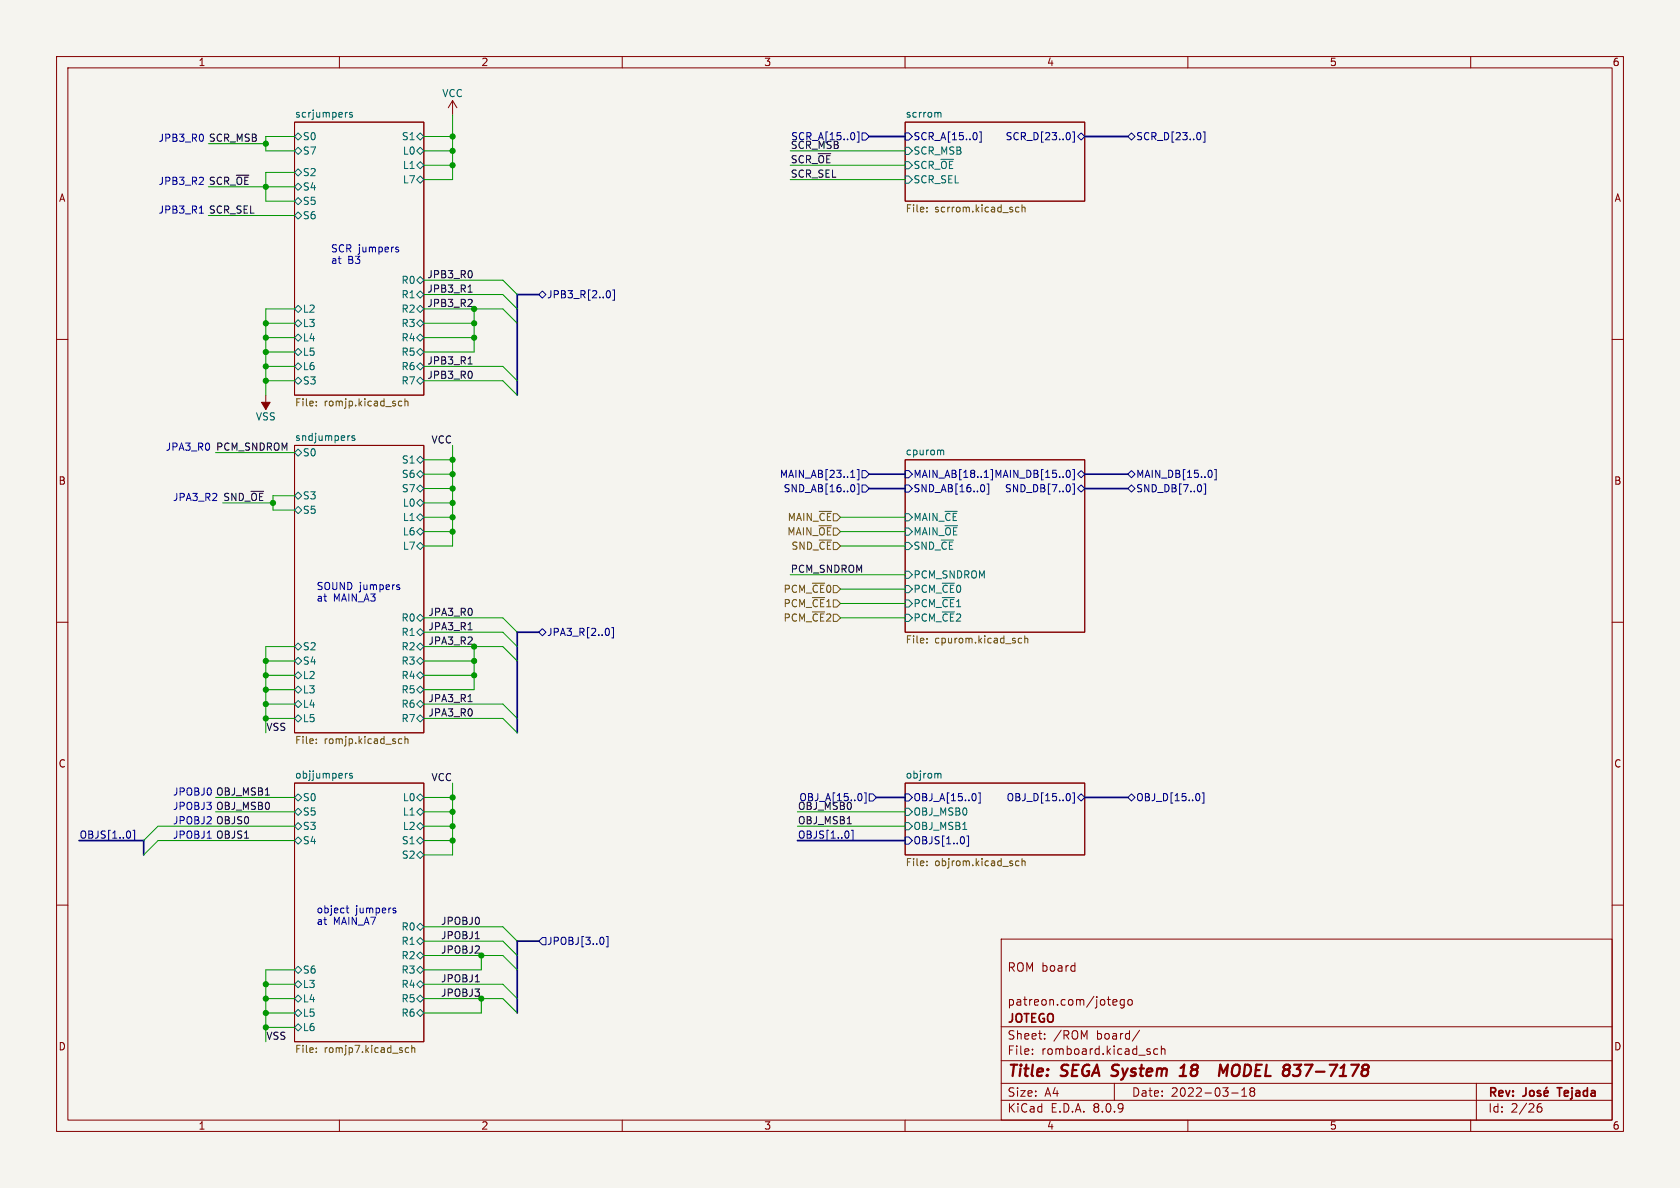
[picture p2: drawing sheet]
<svg xmlns="http://www.w3.org/2000/svg" width="297mm" height="210mm" viewBox="0 0 297 210" stroke-linecap="round" stroke-linejoin="round" font-family="sans-serif">
<defs><g id="words">
<g font-size="2.8" fill="#840000">
<text x="178" y="190.9">Title:</text>
<text x="187.7" y="190.9">SEGA System</text>
<text x="210.3" y="190.9">18</text>
<text x="218.8" y="190.9">MODEL</text>
<text x="230.9" y="190.9">837-7178</text>
</g>
<g font-size="2.1" fill="#840000">
<text x="178" y="172">ROM board</text>
<text x="178" y="178">patreon.com/jotego</text>
<text x="178" y="184">Sheet:</text>
<text x="178" y="181.2">JOTEGO</text>
<text x="186.2" y="184">/ROM</text>
<text x="193.9" y="184">board/</text>
<text x="178" y="186.7">File:</text>
<text x="184.1" y="186.7">romboard.kicad_sch</text>
<text x="178" y="196.9">KiCad</text>
<text x="178" y="194.1">Size:</text>
<text x="184.7" y="194.1">A4</text>
<text x="185.7" y="196.9">E.D.A.</text>
<text x="193.3" y="196.9">8.0.9</text>
<text x="200" y="194.1">Date:</text>
<text x="207" y="194.1">2022-03-18</text>
<text x="263" y="194.3">Rev:</text>
<text x="263" y="196.9">Id:</text>
<text x="267.1" y="196.9">2/26</text>
<text x="276.1" y="194.3">Tejada</text>
</g>
<g font-size="1.8" fill="#840000">
<text x="35" y="11.9">1</text>
<text x="85" y="11.9">2</text>
<text x="135" y="11.9">3</text>
<text x="185" y="11.9">4</text>
<text x="235" y="11.9">5</text>
<text x="285" y="11.9">6</text>
<text x="10.3" y="35.9">A</text>
<text x="285.3" y="35.9">A</text>
<text x="10.3" y="85.9">B</text>
<text x="285.3" y="85.9">B</text>
<text x="10.3" y="135.9">C</text>
<text x="285.3" y="135.9">C</text>
<text x="10.3" y="185.9">D</text>
<text x="285.3" y="185.9">D</text>
<text x="35" y="199.9">1</text>
<text x="85" y="199.9">2</text>
<text x="135" y="199.9">3</text>
<text x="185" y="199.9">4</text>
<text x="235" y="199.9">5</text>
<text x="285" y="199.9">6</text>
</g>
<g font-size="1.8" fill="#006464">
<text x="78.1" y="17.4">VCC</text>
<text x="52.1" y="20.9">scrjumpers</text>
<text x="160" y="20.9">scrrom</text>
<text x="53.4" y="25">S0</text>
<text x="53.4" y="27.5">S7</text>
<text x="70.9" y="25">S1</text>
<text x="71.1" y="27.5">L0</text>
<text x="161.4" y="27.5">SCR_MSB</text>
<text x="53.4" y="31.3">S2</text>
<text x="53.4" y="33.9">S4</text>
<text x="71.1" y="30.1">L1</text>
<text x="71.1" y="32.6">L7</text>
<text x="161.4" y="30.1">SCR_~{OE}</text>
<text x="161.4" y="32.6">SCR_SEL</text>
<text x="53.4" y="36.4">S5</text>
<text x="53.4" y="39">S6</text>
<text x="70.9" y="50.4">R0</text>
<text x="70.9" y="52.9">R1</text>
<text x="53.4" y="58">L3</text>
<text x="53.4" y="55.5">L2</text>
<text x="70.9" y="55.5">R2</text>
<text x="70.9" y="58">R3</text>
<text x="53.4" y="60.6">L4</text>
<text x="53.4" y="63.1">L5</text>
<text x="53.4" y="65.6">L6</text>
<text x="70.9" y="60.6">R4</text>
<text x="70.9" y="63.1">R5</text>
<text x="70.9" y="65.6">R6</text>
<text x="53.4" y="68.2">S3</text>
<text x="70.9" y="68.2">R7</text>
<text x="45.1" y="74.5">VSS</text>
<text x="52.1" y="78">sndjumpers</text>
<text x="53.4" y="80.9">S0</text>
<text x="70.9" y="82.1">S1</text>
<text x="160" y="80.6">cpurom</text>
<text x="53.4" y="88.5">S3</text>
<text x="70.9" y="84.7">S6</text>
<text x="70.9" y="87.2">S7</text>
<text x="71.1" y="89.8">L0</text>
<text x="53.4" y="91">S5</text>
<text x="71.1" y="92.3">L1</text>
<text x="71.1" y="94.8">L6</text>
<text x="161.4" y="94.8">MAIN_~{OE}</text>
<text x="161.4" y="92.3">MAIN_~{CE}</text>
<text x="71.1" y="97.4">L7</text>
<text x="161.4" y="97.4">SND_~{CE}</text>
<text x="161.4" y="102.5">PCM_SNDROM</text>
<text x="161.4" y="105">PCM_~{CE}0</text>
<text x="161.4" y="107.5">PCM_~{CE}1</text>
<text x="70.9" y="110.1">R0</text>
<text x="70.9" y="112.6">R1</text>
<text x="161.4" y="110.1">PCM_~{CE}2</text>
<text x="53.4" y="115.2">S2</text>
<text x="53.4" y="117.7">S4</text>
<text x="70.9" y="115.2">R2</text>
<text x="70.9" y="117.7">R3</text>
<text x="53.4" y="120.2">L2</text>
<text x="53.4" y="122.8">L3</text>
<text x="53.4" y="125.3">L4</text>
<text x="70.9" y="120.2">R4</text>
<text x="70.9" y="122.8">R5</text>
<text x="70.9" y="125.3">R6</text>
<text x="53.4" y="127.9">L5</text>
<text x="70.9" y="127.9">R7</text>
<text x="52.1" y="137.7">objjumpers</text>
<text x="160" y="137.7">objrom</text>
<text x="53.4" y="141.8">S0</text>
<text x="71.1" y="141.8">L0</text>
<text x="53.4" y="146.9">S3</text>
<text x="53.4" y="149.5">S4</text>
<text x="53.4" y="144.4">S5</text>
<text x="70.9" y="149.5">S1</text>
<text x="71.1" y="144.4">L1</text>
<text x="71.1" y="146.9">L2</text>
<text x="161.4" y="146.9">OBJ_MSB1</text>
<text x="161.4" y="144.4">OBJ_MSB0</text>
<text x="70.9" y="152">S2</text>
<text x="70.9" y="164.7">R0</text>
<text x="70.9" y="167.2">R1</text>
<text x="53.4" y="172.3">S6</text>
<text x="70.9" y="169.8">R2</text>
<text x="70.9" y="172.3">R3</text>
<text x="53.4" y="174.9">L3</text>
<text x="53.4" y="177.4">L4</text>
<text x="53.4" y="179.9">L5</text>
<text x="70.9" y="174.9">R4</text>
<text x="70.9" y="177.4">R5</text>
<text x="70.9" y="179.9">R6</text>
<text x="53.4" y="182.5">L6</text>
</g>
<g font-size="1.8" fill="#0000c2">
<text x="27.9" y="25.2">JPB3_R0</text>
<text x="27.9" y="32.8">JPB3_R2</text>
<text x="27.9" y="37.9">JPB3_R1</text>
<text x="58.4" y="44.7">SCR jumpers</text>
<text x="58.4" y="46.7">at</text>
<text x="61.5" y="46.7">B3</text>
<text x="29.2" y="79.8">JPA3_R0</text>
<text x="30.5" y="88.7">JPA3_R2</text>
<text x="55.9" y="104.4">SOUND</text>
<text x="55.9" y="106.4">at</text>
<text x="58.9" y="106.4">MAIN_A3</text>
<text x="63.5" y="104.4">jumpers</text>
<text x="30.5" y="140.7">JPOBJ0 OBJ_MSB1</text>
<text x="30.5" y="143.3">JPOBJ3 OBJ_MSB0</text>
<text x="30.5" y="148.3">JPOBJ1 OBJS1</text>
<text x="30.5" y="145.8">JPOBJ2 OBJS0</text>
<text x="55.9" y="161.5">object</text>
<text x="62.9" y="161.5">jumpers</text>
<text x="55.9" y="163.6">at</text>
<text x="58.9" y="163.6">MAIN_A7</text>
</g>
<g font-size="1.8" fill="#0f0f0f">
<text x="36.8" y="25.1">SCR_MSB</text>
<text x="139.7" y="28.9">SCR_~{OE}</text>
<text x="139.7" y="26.4">SCR_MSB</text>
<text x="36.8" y="32.8">SCR_~{OE}</text>
<text x="139.7" y="31.5">SCR_SEL</text>
<text x="36.8" y="37.8">SCR_SEL</text>
<text x="75.5" y="49.3">JPB3_R0</text>
<text x="75.5" y="51.8">JPB3_R1</text>
<text x="75.5" y="54.3">JPB3_R2</text>
<text x="75.5" y="64.5">JPB3_R1</text>
<text x="75.5" y="67">JPB3_R0</text>
<text x="38.1" y="79.7">PCM_SNDROM</text>
<text x="76.2" y="78.5">VCC</text>
<text x="139.7" y="101.3">PCM_SNDROM</text>
<text x="75.6" y="109">JPA3_R0</text>
<text x="75.6" y="111.5">JPA3_R1</text>
<text x="75.6" y="114">JPA3_R2</text>
<text x="75.6" y="124.2">JPA3_R1</text>
<text x="47" y="129.3">VSS</text>
<text x="75.6" y="126.7">JPA3_R0</text>
<text x="76.2" y="138.2">VCC</text>
<text x="141" y="143.2">OBJ_MSB0</text>
<text x="141" y="145.8">OBJ_MSB1</text>
<text x="77.9" y="166.1">JPOBJ1</text>
<text x="77.9" y="163.6">JPOBJ0</text>
<text x="77.9" y="168.6">JPOBJ2</text>
<text x="77.9" y="173.7">JPOBJ1</text>
<text x="77.9" y="176.3">JPOBJ3</text>
<text x="47" y="183.9">VSS</text>
</g>
<g font-size="1.8" fill="#000084">
<text x="139.8" y="25">SCR_A[15..0]</text>
<text x="161.4" y="25">SCR_A[15..0]</text>
<text x="177.7" y="25">SCR_D[23..0]</text>
<text x="200.8" y="25">SCR_D[23..0]</text>
<text x="96.6" y="52.9">JPB3_R[2..0]</text>
<text x="137.8" y="84.7">MAIN_AB[23..1]</text>
<text x="138.4" y="87.2">SND_AB[16..0]</text>
<text x="161.4" y="87.2">SND_AB[16..0]</text>
<text x="161.4" y="84.7">MAIN_AB[18..1]</text>
<text x="175.7" y="84.7">MAIN_DB[15..0]</text>
<text x="177.6" y="87.2">SND_DB[7..0]</text>
<text x="200.8" y="87.2">SND_DB[7..0]</text>
<text x="200.8" y="84.7">MAIN_DB[15..0]</text>
<text x="96.6" y="112.6">JPA3_R[2..0]</text>
<text x="141.2" y="141.8">OBJ_A[15..0]</text>
<text x="161.4" y="141.8">OBJ_A[15..0]</text>
<text x="177.9" y="141.8">OBJ_D[15..0]</text>
<text x="200.8" y="141.8">OBJ_D[15..0]</text>
<text x="14" y="148.3">OBJS[1..0]</text>
<text x="141" y="148.3">OBJS[1..0]</text>
<text x="161.4" y="149.5">OBJS[1..0]</text>
<text x="96.6" y="167.2">JPOBJ[3..0]</text>
</g>
<g font-size="1.8" fill="#725600">
<text x="160" y="37.9">File:</text>
<text x="165.2" y="37.9">scrrom.kicad_sch</text>
<text x="52.1" y="72.2">File:</text>
<text x="57.3" y="72.2">romjp.kicad_sch</text>
<text x="139.1" y="94.8">MAIN_~{OE}</text>
<text x="139.2" y="92.3">MAIN_~{CE}</text>
<text x="139.8" y="97.4">SND_~{CE}</text>
<text x="138.4" y="107.5">PCM_~{CE}1</text>
<text x="138.4" y="105">PCM_~{CE}0</text>
<text x="138.4" y="110.1">PCM_~{CE}2</text>
<text x="160" y="114.1">File:</text>
<text x="165.2" y="114.1">cpurom.kicad_sch</text>
<text x="52.1" y="131.9">File:</text>
<text x="57.3" y="131.9">romjp.kicad_sch</text>
<text x="160" y="153.4">File:</text>
<text x="165.2" y="153.4">objrom.kicad_sch</text>
<text x="52.1" y="186.5">File:</text>
<text x="57.3" y="186.5">romjp7.kicad_sch</text>
</g>
<text font-size="1.8" fill="#009600" x="39.4" y="88.6">SND_~{OE}</text>
</g></defs>
<path d="M0 0h297v210h-297z" fill="#f5f4ef" stroke="#f5f4ef" stroke-width=".18"/>
<g fill="none" stroke="#840000" stroke-width=".18">
<path d="M10 10h277v190h-277zM12 12h273v186h-273zM60 10v2M80 17.8l-.8 1.3M80 17.8v2.5M80 17.8l.8 1.3M110 10v2M160 10v2M210 10v2M260 10v2M52.1 21.6h22.8v48.3h-22.8zM160 21.6h31.8v14h-31.8z"/>
<path d="M10 60h2M47 69.9v2.5M52.1 78.7h22.8v50.8h-22.8zM285 60h2M160 81.3h31.8v30.5h-31.8zM10 110h2M285 110h2M52.1 138.4h22.8v45.8h-22.8zM160 138.4h31.8v12.7h-31.8zM10 160h2M177 166h108v32h-108zM196.7 177.2l.8-.1-.1-.3-.4-.1-.3 .2 .1 .7h.6"/>
<path d="M198.7 176.8l-.4-.1-.3 .3v.4l.2 .2h.5M198.7 176.7v1.2l-.2 .3-.4-.1M199.5 176.8l.4-.1 .3 .3v.4l-.3 .3-.4-.1-.1-.2v-.4zM285 160h2M60 198v2M110 198v2M160 198v2M177 194.5h108M177 191.5h108M177 187.5h108M177 181.5h108M182.5 186.3v.1"/>
<path d="M182.5 185.5v.1M184.7 183.6v.1M184.7 182.8v.1M197 191.5v3M201.5 182.1l-1.3 2M204.7 185.5l-.5-.1-.2 .3v.4l.1 .2h.6M205.3 185.5l.2-.1 .4 .1 .1 .9M205.3 184.9v1.5M210 198v2M217.7 193.2h1.2M219.5 193.8h.9M219.5 192.7l.5-.4v1.5"/>
<path d="M221.2 192.9l-.2 .3v.5l.2 .1 .5-.1 .1-.2-.1-.4-.2-.2M221.2 192.9l-.2-.2 .2-.4 .5 .1 .1 .2-.3 .3M221.2 192.9h.3M260 198v2M261 191.5v6.5M271.7 196l.3-.3h.5l.1 .3v.3l-.3 .3-.4-.1-.2-.2M272.5 195.1a.59 .59 0 0 0-.8 .6"/>
</g>
<path d="M269.8 192.3v1.1a.48 .48 0 0 1-.6 .4M270.6 192.9l.3-.1 .3 .3v.4l-.3 .3-.3-.1-.2-.2v-.4zM272.3 192.9l-.3-.1-.2 .2v.2l.5 .2v.3h-.5M273 193.3l.7-.2-.1-.2-.4-.1-.2 .2 .1 .7h.5M273.5 192.2l-.2 .2M275.3 192.3h.8" fill="none" stroke="#840000" stroke-width=".3"/>
<path d="M208.5 190.2h1.2M208.7 188.8l.7-.6-.3 2M215.5 190.2l.2-2 .5 1.4 .9-1.4-.3 2M218 188.5a1.5 1.5 0 0 0 0 1.6l.2 .1M228.8 188.2h1.2l-.7 .8M229.7 189.1l.2 .3-.2 .6" fill="none" stroke="#840000" stroke-width=".4"/>
<g fill="none" stroke="#006464" stroke-width=".18">
<path d="M61.4 19.9h-.2M62.3 19.9h-.3l-.2 .1v.2l.5 .2v.3h-.5M165.9 19.9h.4v.8M52.1 24.1l.6-.6 .6 .6-.6 .7zM52.1 30.5l.6-.7 .6 .7-.6 .6zM52.1 33l.6-.6 .6 .6-.6 .7zM52.1 35.6l.6-.7 .6 .7-.6 .6zM52.1 38.1l.6-.6 .6 .6-.6 .6zM52.1 26.7l.6-.7 .6 .7-.6 .6zM73.7 26.7l.6-.7 .6 .7-.6 .6zM73.7 29.2l.6-.6 .6 .6-.6 .6zM73.7 24.1l.6-.6 .6 .6-.6 .7z"/>
<path d="M74.3 31.1l.6 .7-.6 .6-.6-.6zM160 28.6h.7l.6 .6-.6 .6h-.7zM160 26h.7l.6 .7-.6 .6h-.7zM160 31.1h.7l.6 .7-.6 .6h-.7zM52.1 57.2l.6-.7 .6 .7-.6 .6zM52.1 59.7l.6-.6 .6 .6-.6 .6zM52.7 54l.6 .6-.6 .6-.6-.6zM73.7 49.5l.6-.6 .6 .6-.6 .7zM73.7 54.6l.6-.6 .6 .6-.6 .6zM73.7 57.2l.6-.7 .6 .7-.6 .6zM73.7 59.7l.6-.6 .6 .6-.6 .6zM74.3 51.4l.6 .7-.6 .6-.6-.6z"/>
<path d="M52.1 67.3l.6-.6 .6 .6-.6 .6zM52.1 62.2l.6-.6 .6 .6-.6 .7zM52.1 64.8l.6-.7 .6 .7-.6 .6zM61.7 77h.1M62.7 77.1l-.3-.1-.2 .2 .1 .2 .4 .1v.3h-.5M73.7 62.2l.6-.6 .6 .6-.6 .7zM73.7 64.8l.6-.7 .6 .7-.6 .6zM73.7 67.3l.6-.6 .6 .6-.6 .6zM166.3 79.6h.5v.8M52.1 80l.6-.6 .6 .6-.6 .6zM52.1 87.6l.6-.6 .6 .6-.6 .7zM52.1 90.2l.6-.7 .6 .7-.6 .6z"/>
<path d="M73.7 81.3l.6-.7 .6 .7-.6 .6zM73.7 83.8l.6-.6 .6 .6-.6 .7zM73.7 86.4l.6-.7 .6 .7-.6 .6zM73.7 88.9l.6-.6 .6 .6-.6 .6zM73.7 94l.6-.7 .6 .7-.6 .6zM73.7 96.5l.6-.6 .6 .6-.6 .7zM74.3 90.8l.6 .6-.6 .7-.6-.7zM160 93.3h.7l.6 .7-.6 .6h-.7zM160 95.9h.7l.6 .6-.6 .7h-.7zM160 90.8h.7l.6 .6-.6 .7h-.7zM52.1 114.3l.6-.6 .6 .6-.6 .6zM52.1 116.8l.6-.6 .6 .6-.6 .7z"/>
<path d="M52.1 119.4l.6-.7 .6 .7-.6 .6zM73.7 111.8l.6-.7 .6 .7-.6 .6zM73.7 114.3l.6-.6 .6 .6-.6 .6zM73.7 116.8l.6-.6 .6 .6-.6 .7zM73.7 119.4l.6-.7 .6 .7-.6 .6zM74.3 108.6l.6 .6-.6 .7-.6-.7zM160 101h.7l.6 .6-.6 .6h-.7zM160 103.5h.7l.6 .6-.6 .7h-.7zM160 108.6h.7l.6 .6-.6 .7h-.7zM160 106h.7l.6 .7-.6 .6h-.7zM52.1 121.9l.6-.6 .6 .6-.6 .7zM52.1 124.5l.6-.7 .6 .7-.6 .6z"/>
<path d="M52.1 127l.6-.6 .6 .6-.6 .6zM61.4 136.7l-.2 .1M62.3 136.8l-.3-.1-.2 .2v.2l.5 .1v.3h-.5M73.7 124.5l.6-.7 .6 .7-.6 .6zM73.7 127l.6-.6 .6 .6-.6 .6zM74.3 121.3l.6 .6-.6 .7-.6-.7zM165.9 136.8h.4v.8M52.1 141l.6-.7 .6 .7-.6 .6zM52.1 146.1l.6-.7 .6 .7-.6 .6zM52.1 148.6l.6-.6 .6 .6-.6 .6zM52.1 143.5l.6-.6 .6 .6-.6 .6zM73.7 148.6l.6-.6 .6 .6-.6 .6z"/>
<path d="M73.7 151.1l.6-.6 .6 .6-.6 .7zM73.7 141l.6-.7 .6 .7-.6 .6zM73.7 143.5l.6-.6 .6 .6-.6 .6zM73.7 146.1l.6-.7 .6 .7-.6 .6zM160 145.4h.7l.6 .7-.6 .6h-.7zM160 142.9h.7l.6 .6-.6 .6h-.7zM170.2 146.6h.7M52.1 171.5l.6-.7 .6 .7-.6 .6zM52.1 174l.6-.6 .6 .6-.6 .6zM52.1 176.5l.6-.6 .6 .6-.6 .7zM52.7 178.4l.6 .7-.6 .6-.6-.6zM73.7 163.8l.6-.6 .6 .6-.6 .7z"/>
<path d="M73.7 166.4l.6-.7 .6 .7-.6 .6zM73.7 168.9l.6-.6 .6 .6-.6 .6zM73.7 171.5l.6-.7 .6 .7-.6 .6zM73.7 174l.6-.6 .6 .6-.6 .6zM73.7 176.5l.6-.6 .6 .6-.6 .7zM74.3 178.4l.6 .7-.6 .6-.6-.6zM52.1 181.6l.6-.6 .6 .6-.6 .6z"/>
</g>
<g fill="none" stroke="#000084" stroke-width=".18">
<path d="M151 23.7v.8M151.5 23.3h.3v1.8h-.3M152.4 23.5h.6l.7 .6-.7 .7h-.6zM160 23.5h.7l.6 .6-.6 .7h-.7zM172.7 23.7v.8M173.2 23.3h.3v1.8h-.3M189.1 23.6l.1 .3-.1 .7M189.6 23.3h.3v1.8h-.3M190.5 24.1l.6-.6 .7 .6-.7 .7zM199.4 24.1l.6-.6 .7 .6-.7 .7zM212.2 23.6l.1 .3-.1 .7M212.7 23.3h.3v1.8h-.3"/>
<path d="M95.9 51.4l.6 .7-.6 .6-.7-.6zM107.5 51.4a.68 .68 0 0 1 .4 .6 .68 .68 0 0 1-.4 .6M108.3 51.3h.3v1.8h-.3M150.4 84.4h.7M150.9 85.7l.2 .5-.2 .7M151.5 85.5h.3v1.9h-.3M151.5 83h.3v1.8h-.3M152.4 83.2h.6l.7 .6-.7 .7h-.6zM152.4 85.7h.6l.7 .7-.7 .6h-.6zM160 85.7h.7l.6 .7-.6 .6h-.7zM160 83.2h.7l.6 .6-.6 .7h-.7zM173.9 85.7l.2 .5-.2 .7"/>
<path d="M174 84.4h.7M174.5 85.5h.3v1.9h-.3M175.2 84.8h.3M175.2 83h.3M188.9 83.1a.79 .79 0 0 1 0 1.3M189.1 85.9v.8M189.6 85.5h.3v1.9h-.3M189.6 83h.3v1.8h-.3M190.5 83.8l.6-.6 .7 .6-.7 .7zM190.5 86.4l.6-.7 .7 .7-.7 .6zM199.4 86.4l.6-.7 .7 .7-.7 .6zM199.4 83.8l.6-.6 .7 .6-.7 .7z"/>
<path d="M212.4 85.9v.8M213.1 85.5v1.9h-.3M214 83.1a.79 .79 0 0 1 0 1.3M214.7 83h.3v1.8h-.3M95.9 111.1l.6 .7-.6 .6-.7-.6zM107.5 111.1l.2 .5-.2 .7M108.2 110.9h.3v1.9h-.3M23 147.1v.8M23.5 146.8h.3v1.8h-.3M150 147.1v.8M150.5 146.8h.3v1.8h-.3M152.2 140.3l.2 .5-.2 .7"/>
<path d="M152.8 140.2h.3v1.8h-.3M153.7 140.3h.6l.6 .7-.6 .6h-.6zM160 140.3h.7l.6 .7-.6 .6h-.7zM160 148h.7l.6 .6-.6 .6h-.7zM170.4 148.1v.8M170.9 147.8h.3v1.8h-.3M172.4 140.3l.2 .5-.2 .7M173 140.2h.3v1.8h-.3M188.9 140.3a.79 .79 0 0 1 0 1.2M189.6 140.2h.3v1.8h-.3M190.5 141l.6-.7 .7 .7-.7 .6zM199.4 141l.6-.7 .7 .7-.7 .6z"/>
<path d="M211.8 140.3a.79 .79 0 0 1 0 1.2M212.5 140.2h.3v1.8h-.3M95.9 165.7h.6v1.3h-.6l-.7-.6zM106.5 165.7a.79 .79 0 0 1 0 1.2M107.2 165.6h.3v1.8h-.3"/>
</g>
<g fill="none" stroke="#725600" stroke-width=".18">
<path d="M163.9 36.7v.1M163.9 37.3v.2M180.1 36.7l-.3-.1-.3 .3 .2 .5h.4M180.7 36.2v1.3M180.7 36.7l.2-.1 .3 .1v.8M55.9 71v.1M55.9 71.6v.2M70.6 71.7h.4M70.6 71h.4M71.6 70.5v1.3M71.6 71l.2-.1 .3 .1v.8M163.9 113.5v.2"/>
<path d="M163.9 112.9v.1M180.6 112.9l-.3-.1-.3 .3 .1 .5h.5M181.2 112.9l.1-.1 .3 .1 .1 .8M181.2 112.4v1.3M55.9 130.7v.1M55.9 131.3v.1M70.6 131.4h.4M70.6 130.7h.4M71.6 130.7l.2-.1 .3 .1v.7M71.6 130.2v1.2M163.9 152.3v.1M163.9 152.9v.1"/>
<path d="M180.1 152.3l-.3-.1-.3 .2 .2 .6h.4M180.7 152.3l.2-.1 .3 .1v.7M180.7 151.8v1.2M55.9 185.9v.2M55.9 185.3v.1M72.2 185.3l-.3-.1-.3 .3 .2 .5h.4M72.8 185.3l.2-.1 .3 .1v.8M72.8 184.8v1.3"/>
</g>
<path d="M46.2 71.1h1.6l-.8 1.3z" fill="#840000" stroke="#840000" stroke-width=".18"/>
<path d="M82.7 54.2h.8M82.8 51.6h.7M83.4 48.1v.8M83.4 53v.5M82.8 64.3h.7M83.4 65.9v.7M82.8 111.3h.7M82.8 124h.7M46.9 140.5h.7M149.8 145.6h.7M84 173.6h.7M84 165.9h.7" fill="none" stroke="#0f0f0f" stroke-width=".18"/>
<path d="M35.2 32.6h.8M35.2 37.7h.8M35.9 31.5v.4M70.1 44.1l.3 .1 .1 .2-.2 .1h-.2M70.1 43.7h.3M70.3 103.8l.3 .1 .1 .1-.2 .2h-.2M70.3 103.4h.3M61.2 160.5h.5M61.4 160.1v1.1l.3 .2M69.6 160.5l.4 .1M69.6 160.9l.4 .1v.2l-.2 .2h-.2" fill="none" stroke="#0000c2" stroke-width=".18"/>
<g fill="none" stroke="#000084" stroke-width=".3">
<path d="M153.7 24.1h6.3M191.8 24.1h7.6M95.2 52.1h-3.8v17.8M153.7 86.4h6.3M153.7 83.8h6.3M191.8 86.4h7.6M191.8 83.8h7.6M95.2 111.8h-3.8v17.7M14 148.6h11.4v2.5M141 148.6h19M154.9 141h5.1M191.8 141h7.6"/>
<path d="M95.2 166.4h-3.8v12.7"/>
</g>
<g fill="none" stroke="#009600" stroke-width=".18">
<path d="M36.8 33h15.3M36.8 38.1h15.3M36.8 25.4h10.2M52.1 24.1h-5.1v2.6h5.1M52.1 30.5h-5.1v5.1h5.1M74.9 29.2h5.1M74.9 26.7h5.1M74.9 24.1h5.1M80 20.3v11.5h-5.1M139.7 29.2h20.3M139.7 26.7h20.3M139.7 31.8h20.3"/>
<path d="M47 59.7h5.1M47 57.2h5.1M52.1 54.6h-5.1v15.3M74.9 54.6h14l2.5 2.6M74.9 59.7h8.9M74.9 49.5h14l2.5 2.6M74.9 57.2h8.9M74.9 52.1h14l2.5 2.5M83.8 54.6v7.6h-8.9M47 67.3h5.1M47 64.8h5.1M47 62.2h5.1"/>
<path d="M74.9 67.3h14l2.5 2.6M74.9 64.8h14l2.5 2.5M80 78.7v17.8h-5.1M38.1 80h14M39.4 88.9h8.9v1.3h3.8M48.3 87.6h3.8M74.9 94h5.1M74.9 91.4h5.1M74.9 81.3h5.1M74.9 88.9h5.1M74.9 86.4h5.1M74.9 83.8h5.1"/>
<path d="M148.6 96.5h11.4M148.6 94h11.4M148.6 91.4h11.4M47 119.4h5.1M47 116.8h5.1M52.1 114.3h-5.1v15.2M74.9 109.2h14l2.5 2.6M74.9 111.8h14l2.5 2.5M74.9 114.3h14l2.5 2.5M74.9 119.4h8.9M74.9 116.8h8.9M83.8 114.3v7.6h-8.9"/>
<path d="M139.7 101.6h20.3M148.6 109.2h11.4M148.6 104.1h11.4M148.6 106.7h11.4M47 124.5h5.1M47 127h5.1M47 121.9h5.1M74.9 124.5h14l2.5 2.5M74.9 127h14l2.5 2.5M80 138.4v12.7h-5.1M38.1 141h14M38.1 143.5h14"/>
<path d="M52.1 146.1h-24.2l-2.5 2.5M52.1 148.6h-24.2l-2.5 2.5M74.9 141h5.1M74.9 146.1h5.1M74.9 143.5h5.1M74.9 148.6h5.1M141 146.1h19M141 143.5h19M47 179.1h5.1M47 176.5h5.1M47 174h5.1M52.1 171.5h-5.1v12.7"/>
<path d="M74.9 168.9h14l2.5 2.6M74.9 176.5h14l2.5 2.6M74.9 174h14l2.5 2.5M74.9 166.4h14l2.5 2.5M74.9 163.8h14l2.5 2.6M85.1 176.5v2.6h-10.2M85.1 168.9v2.6h-10.2M47 181.6h5.1"/>
</g>
<g fill="#009600" stroke="#009600" stroke-width=".18">
<circle cx="47" cy="121.9" r=".46"/>
<circle cx="47" cy="119.4" r=".46"/>
<circle cx="47" cy="116.8" r=".46"/>
<circle cx="47" cy="127" r=".46"/>
<circle cx="47" cy="124.5" r=".46"/>
<circle cx="80" cy="91.4" r=".46"/>
<circle cx="80" cy="83.8" r=".46"/>
<circle cx="80" cy="88.9" r=".46"/>
<circle cx="80" cy="86.4" r=".46"/>
<circle cx="80" cy="81.3" r=".46"/>
<circle cx="80" cy="29.2" r=".46"/>
<circle cx="83.8" cy="54.6" r=".46"/>
<circle cx="83.8" cy="57.2" r=".46"/>
<circle cx="83.8" cy="59.7" r=".46"/>
<circle cx="80" cy="26.7" r=".46"/>
<circle cx="80" cy="24.1" r=".46"/>
<circle cx="47" cy="179.1" r=".46"/>
<circle cx="47" cy="181.6" r=".46"/>
<circle cx="47" cy="174" r=".46"/>
<circle cx="47" cy="176.5" r=".46"/>
<circle cx="47" cy="57.2" r=".46"/>
<circle cx="47" cy="59.7" r=".46"/>
<circle cx="47" cy="64.8" r=".46"/>
<circle cx="47" cy="62.2" r=".46"/>
<circle cx="47" cy="25.4" r=".46"/>
<circle cx="47" cy="33" r=".46"/>
<circle cx="47" cy="67.3" r=".46"/>
<circle cx="80" cy="94" r=".46"/>
<circle cx="83.8" cy="114.3" r=".46"/>
<circle cx="83.8" cy="119.4" r=".46"/>
<circle cx="80" cy="143.5" r=".46"/>
<circle cx="83.8" cy="116.8" r=".46"/>
<circle cx="80" cy="141" r=".46"/>
<circle cx="85.1" cy="176.5" r=".46"/>
<circle cx="85.1" cy="168.9" r=".46"/>
<circle cx="80" cy="148.6" r=".46"/>
<circle cx="80" cy="146.1" r=".46"/>
</g>
<use href="#words"/>
</svg>
